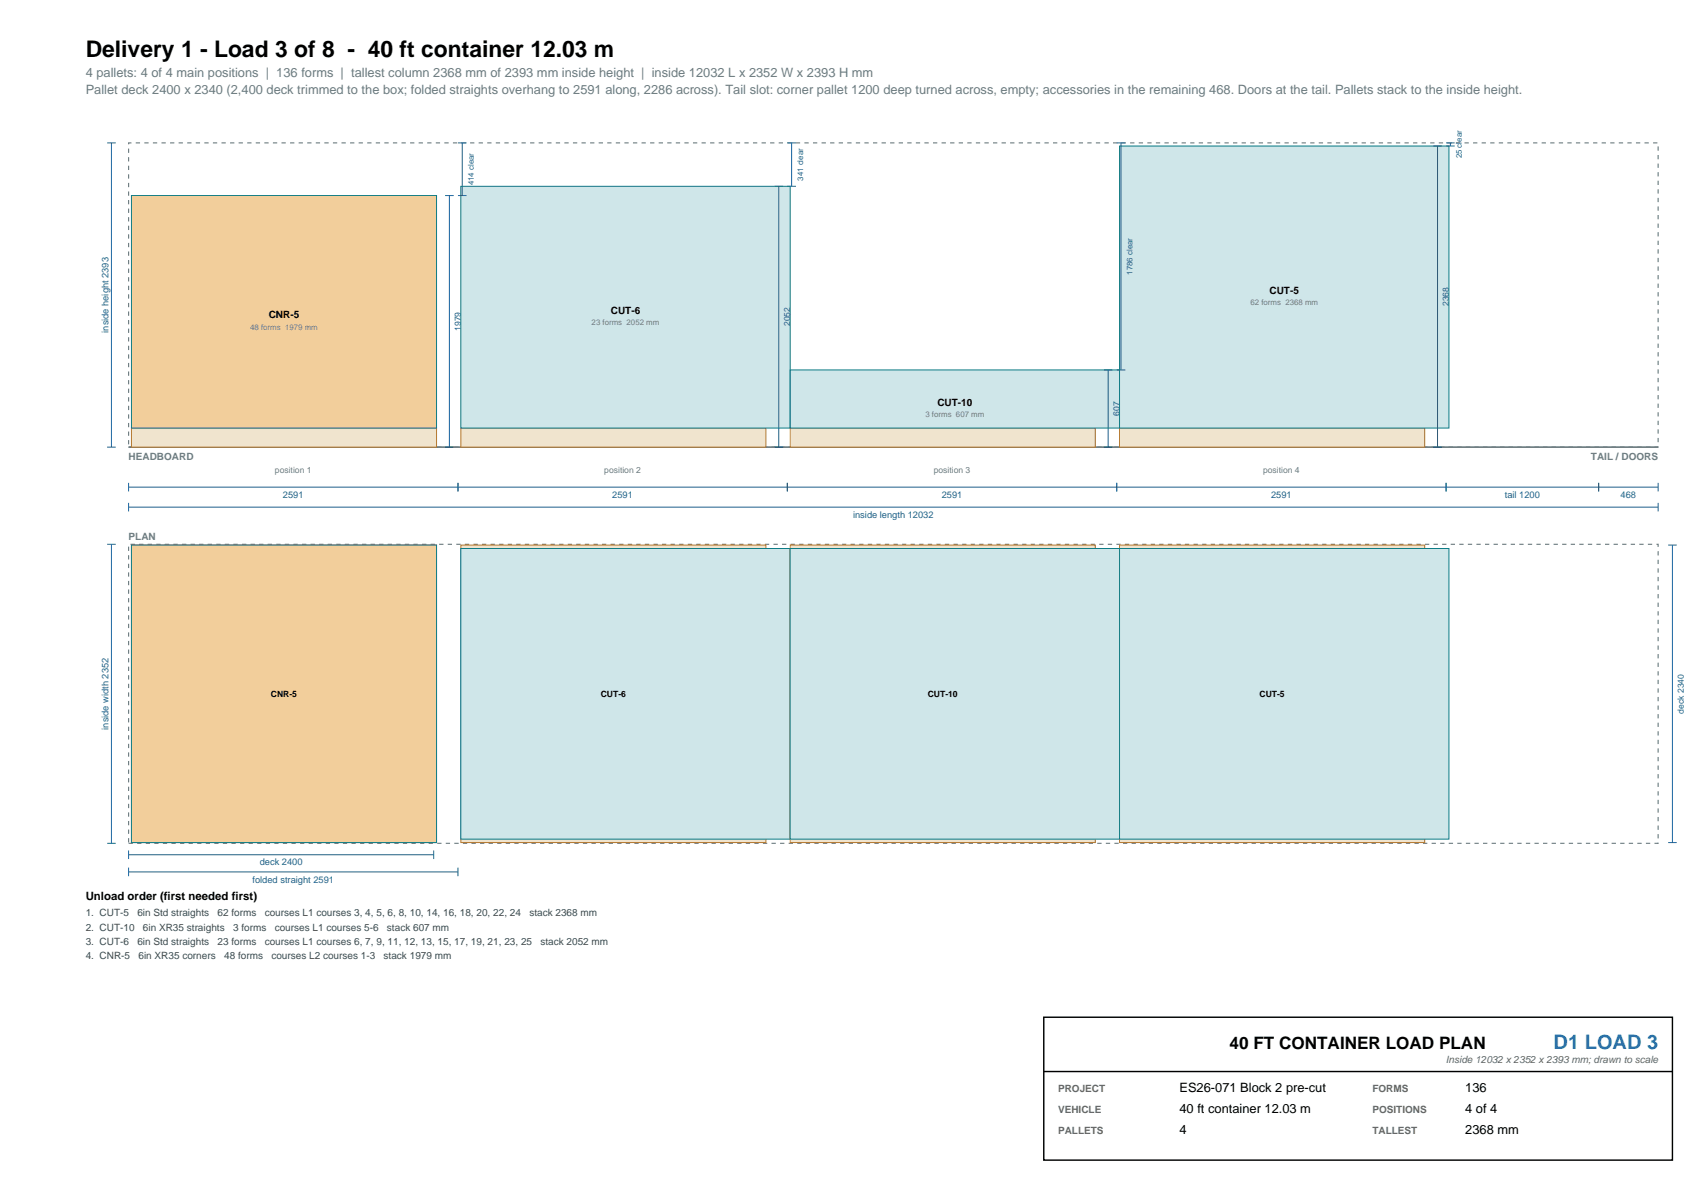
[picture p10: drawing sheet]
<svg xmlns="http://www.w3.org/2000/svg" width="420mm" height="297mm" viewBox="0 0 420 297" stroke-linecap="round" stroke-linejoin="round" font-family="sans-serif">
<defs><g id="words">
<text font-size="5.6" x="21.2" y="14.1">Delivery 1 - Load 3 of 8 - 40 ft container 12.03 m</text>
<text font-size="4.9" fill="#1976d2" x="383.6" y="258.9">D1 LOAD 3</text>
<text font-size="4.2" x="303.6" y="258.9">40 FT CONTAINER LOAD PLAN</text>
<g font-size="3.2" fill="#6b7c81">
<text x="21.2" y="19.1">4 pallets: 4 of 4 main positions | 136 forms | tallest column 2368 mm of 2393 mm inside height | inside 12032 L x 2352 W x 2393 H mm</text>
<text x="21.2" y="23.3">Pallet deck 2400 x 2340 (2,400 deck trimmed to the box; folded straights overhang to 2591 along, 2286 across). Tail slot: corner pallet 1200 deep turned across, empty; accessories in the remaining 468. Doors at the tail. Pallets stack to the inside height.</text>
</g>
<g font-size="3.2">
<text x="291.2" y="269.5">ES26-071 Block 2 pre-cut</text>
<text x="361.8" y="269.5">136</text>
<text x="291.2" y="274.8">40 ft container 12.03 m</text>
<text x="361.8" y="274.8">4 of 4</text>
<text x="291.2" y="280.1">4</text>
<text x="361.8" y="280.1">2368 mm</text>
</g>
<text font-size="2.8" x="21.2" y="222.3">Unload order (first needed first)</text>
<g font-size="2.5">
<text x="150.8" y="77.5">CUT-6</text>
<text x="313.5" y="72.5">CUT-5</text>
<text x="66.3" y="78.6">CNR-5</text>
<text x="231.5" y="100.2">CUT-10</text>
</g>
<g font-size="2.5" fill="#6b7c81">
<text x="31.7" y="113.6">HEADBOARD</text>
<text x="392.8" y="113.6">TAIL / DOORS</text>
<text x="31.7" y="133.3">PLAN</text>
</g>
<g font-size="2.5" fill="#3d4c50">
<text x="21.2" y="226.2">1. CUT-5</text>
<text x="33.9" y="226.2">6in Std straights</text>
<text x="53.7" y="226.2">62 forms</text>
<text x="65.4" y="226.2">courses L1 courses 3, 4, 5, 6, 8, 10, 14, 16, 18, 20, 22, 24</text>
<text x="130.7" y="226.2">stack 2368 mm</text>
<text x="21.2" y="229.7">2. CUT-10</text>
<text x="21.2" y="233.3">3. CUT-6</text>
<text x="33.9" y="233.3">6in Std straights</text>
<text x="35.3" y="229.7">6in XR35 straights</text>
<text x="53.7" y="233.3">23 forms</text>
<text x="57.5" y="229.7">3 forms</text>
<text x="65.4" y="233.3">courses L1 courses 6, 7, 9, 11, 12, 13, 15, 17, 19, 21, 23, 25</text>
<text x="67.8" y="229.7">courses L1 courses 5-6</text>
<text x="95.6" y="229.7">stack 607 mm</text>
<text x="133.5" y="233.3">stack 2052 mm</text>
<text x="21.2" y="236.8">4. CNR-5</text>
<text x="34.2" y="236.8">6in XR35 corners</text>
<text x="55.3" y="236.8">48 forms</text>
<text x="67" y="236.8">courses L2 courses 1-3</text>
<text x="94.7" y="236.8">stack 1979 mm</text>
</g>
<g font-size="2.5" fill="#666">
<text x="357" y="262.4">Inside 12032 x 2352 x 2393 mm; drawn to scale</text>
<text x="261.3" y="269.5">PROJECT</text>
<text x="338.9" y="269.5">FORMS</text>
<text x="261.3" y="274.8">VEHICLE</text>
<text x="338.9" y="274.8">POSITIONS</text>
<text x="261.3" y="280.1">PALLETS</text>
<text x="338.9" y="280.1">TALLEST</text>
</g>
<g font-size="2.3" fill="#1f5f8b">
<text x="26.8" y="82.1" transform="rotate(-90 26.8 82.1)">inside height 2393</text>
<text x="69.9" y="122.9">2591</text>
<text x="151.2" y="122.9">2591</text>
<text x="232.5" y="122.9">2591</text>
<text x="313.8" y="122.9">2591</text>
<text x="371.6" y="122.9">tail 1200</text>
<text x="400.2" y="122.9">468</text>
<text x="210.6" y="127.9">inside length 12032</text>
<text x="26.8" y="180.2" transform="rotate(-90 26.8 180.2)">inside width 2352</text>
<text x="64.1" y="213.7">deck 2400</text>
<text x="62.3" y="217.9">folded straight 2591</text>
</g>
<g font-size="2.1" fill="#1f5f8b">
<text x="357.8" y="75.6" transform="rotate(-90 357.8 75.6)">2368</text>
<text x="113.8" y="81.7" transform="rotate(-90 113.8 81.7)">1979</text>
<text x="195.1" y="80.5" transform="rotate(-90 195.1 80.5)">2052</text>
<text x="276.4" y="102.6" transform="rotate(-90 276.4 102.6)">607</text>
<text x="415.8" y="176.2" transform="rotate(-90 415.8 176.2)">deck 2340</text>
</g>
<g font-size="2.1" fill="#6b7c81">
<text x="67.9" y="116.7">position 1</text>
<text x="149.2" y="116.7">position 2</text>
<text x="230.5" y="116.7">position 3</text>
<text x="311.9" y="116.7">position 4</text>
</g>
<g font-size="2.1">
<text x="66.9" y="172">CNR-5</text>
<text x="148.3" y="172">CUT-6</text>
<text x="229.1" y="172">CUT-10</text>
<text x="311" y="172">CUT-5</text>
</g>
<g font-size="1.9" fill="#1f5f8b">
<text x="360.9" y="39.1" transform="rotate(-90 360.9 39.1)">25 clear</text>
<text x="117" y="45.8" transform="rotate(-90 117 45.8)">414 clear</text>
<text x="198.3" y="44.6" transform="rotate(-90 198.3 44.6)">341 clear</text>
<text x="279.6" y="67.8" transform="rotate(-90 279.6 67.8)">1786 clear</text>
</g>
<g font-size="1.9" fill="#6b7c81">
<text x="308.7" y="75.3">62 forms 2368 mm</text>
<text x="61.8" y="81.5">48 forms 1979 mm</text>
<text x="146.1" y="80.3">23 forms 2052 mm</text>
<text x="228.5" y="103">3 forms 607 mm</text>
</g>
</g></defs>
<path d="M31.7 35.3h377.7v75.1h-377.7z" fill="none" stroke="#6b7c81" stroke-width=".28" stroke-dasharray="1.1 1.1" stroke-linecap="butt"/>
<path d="M31.7 110.4h377.7" fill="none" stroke="#6b7c81" stroke-width=".42"/>
<path d="M32.5 105.7h75.3v4.7h-75.3z" fill-rule="evenodd" fill="#f0e4ce" stroke="#b4762b" stroke-width=".25"/>
<path d="M32.5 48.3h75.3v57.4h-75.3z" fill-rule="evenodd" fill="#f2ce9b" stroke="#0e7c86" stroke-width=".25"/>
<path d="M113.8 105.7h75.3v4.7h-75.3z" fill-rule="evenodd" fill="#f0e4ce" stroke="#b4762b" stroke-width=".25"/>
<path d="M113.8 46h81.3v59.7h-81.3z" fill-rule="evenodd" fill="#cfe6e9" stroke="#0e7c86" stroke-width=".25"/>
<path d="M195.1 105.7h75.3v4.7h-75.3z" fill-rule="evenodd" fill="#f0e4ce" stroke="#b4762b" stroke-width=".25"/>
<path d="M195.1 91.3h81.3v14.4h-81.3z" fill-rule="evenodd" fill="#cfe6e9" stroke="#0e7c86" stroke-width=".25"/>
<path d="M276.4 105.7h75.4v4.7h-75.4z" fill-rule="evenodd" fill="#f0e4ce" stroke="#b4762b" stroke-width=".25"/>
<path d="M276.4 36h81.4v69.7h-81.4z" fill-rule="evenodd" fill="#cfe6e9" stroke="#0e7c86" stroke-width=".25"/>
<g fill="none" stroke="#1f5f8b" stroke-width=".25">
<path d="M26.5 35.3h2.1M27.5 35.3v75.1M113.1 35.3h2.1M114.1 35.3v13M194.4 35.3h2.1M195.5 35.3v10.7M275.7 35.3h2.1M276.8 35.3v56M353.9 36h2.1M354.9 36v74.4M357.1 35.3h2.1M357.1 36h2.1"/>
<path d="M358.1 35.3v.7M109.9 48.3h2.1M111 48.3v62.1M113.1 48.3h2.1M191.2 46h2.1M192.3 46v64.4M194.4 46h2.1M272.6 91.3h2.1M273.6 91.3v19.1M275.7 91.3h2.1M26.5 110.4h2.1M31.7 119.2v2.1"/>
<path d="M109.9 110.4h2.1M113.1 119.2v2.1M191.2 110.4h2.1M194.4 119.2v2.1M272.6 110.4h2.1M275.7 119.2v2.1M353.9 110.4h2.1M357.1 119.2v2.1M394.7 119.2v2.1M409.4 119.2v2.1M31.7 120.3h377.7M31.7 124.1v2.2"/>
<path d="M31.7 125.2h377.7M409.4 124.1v2.2"/>
</g>
<path d="M31.7 134.4h377.7v73.8h-377.7z" fill="none" stroke="#6b7c81" stroke-width=".28" stroke-dasharray="1.1 1.1" stroke-linecap="butt"/>
<path d="M32.5 134.6h75.3v73.4h-75.3z" fill-rule="evenodd" fill="#f0e4ce" stroke="#b4762b" stroke-width=".25"/>
<path d="M32.5 134.6h75.3v73.4h-75.3z" fill-rule="evenodd" fill="#f2ce9b" stroke="#0e7c86" stroke-width=".25"/>
<path d="M113.8 134.6h75.3v73.4h-75.3z" fill-rule="evenodd" fill="#f0e4ce" stroke="#b4762b" stroke-width=".25"/>
<path d="M113.8 135.4h81.3v71.8h-81.3z" fill-rule="evenodd" fill="#cfe6e9" stroke="#0e7c86" stroke-width=".25"/>
<path d="M195.1 134.6h75.3v73.4h-75.3z" fill-rule="evenodd" fill="#f0e4ce" stroke="#b4762b" stroke-width=".25"/>
<path d="M195.1 135.4h81.3v71.8h-81.3z" fill-rule="evenodd" fill="#cfe6e9" stroke="#0e7c86" stroke-width=".25"/>
<path d="M276.4 134.6h75.4v73.4h-75.4z" fill-rule="evenodd" fill="#f0e4ce" stroke="#b4762b" stroke-width=".25"/>
<path d="M276.4 135.4h81.4v71.8h-81.4z" fill-rule="evenodd" fill="#cfe6e9" stroke="#0e7c86" stroke-width=".25"/>
<path d="M26.5 134.4h2.1M27.5 134.4v73.8M411.9 134.6h2.1M412.9 134.6v73.4M26.5 208.2h2.1M31.7 211h75.4M31.7 210v2.1M31.7 214.2v2.1M31.7 215.3h81.4M107.1 210v2.1M113.1 214.2v2.1M411.9 208h2.1" fill="none" stroke="#1f5f8b" stroke-width=".25"/>
<path d="M257.7 251.1h155.2v35.3h-155.2z" fill-rule="evenodd" fill="#fff" stroke="#000" stroke-width=".35"/>
<path d="M257.7 264.5h155.2" fill="none" stroke="#000" stroke-width=".35"/>
<use href="#words"/>
</svg>
